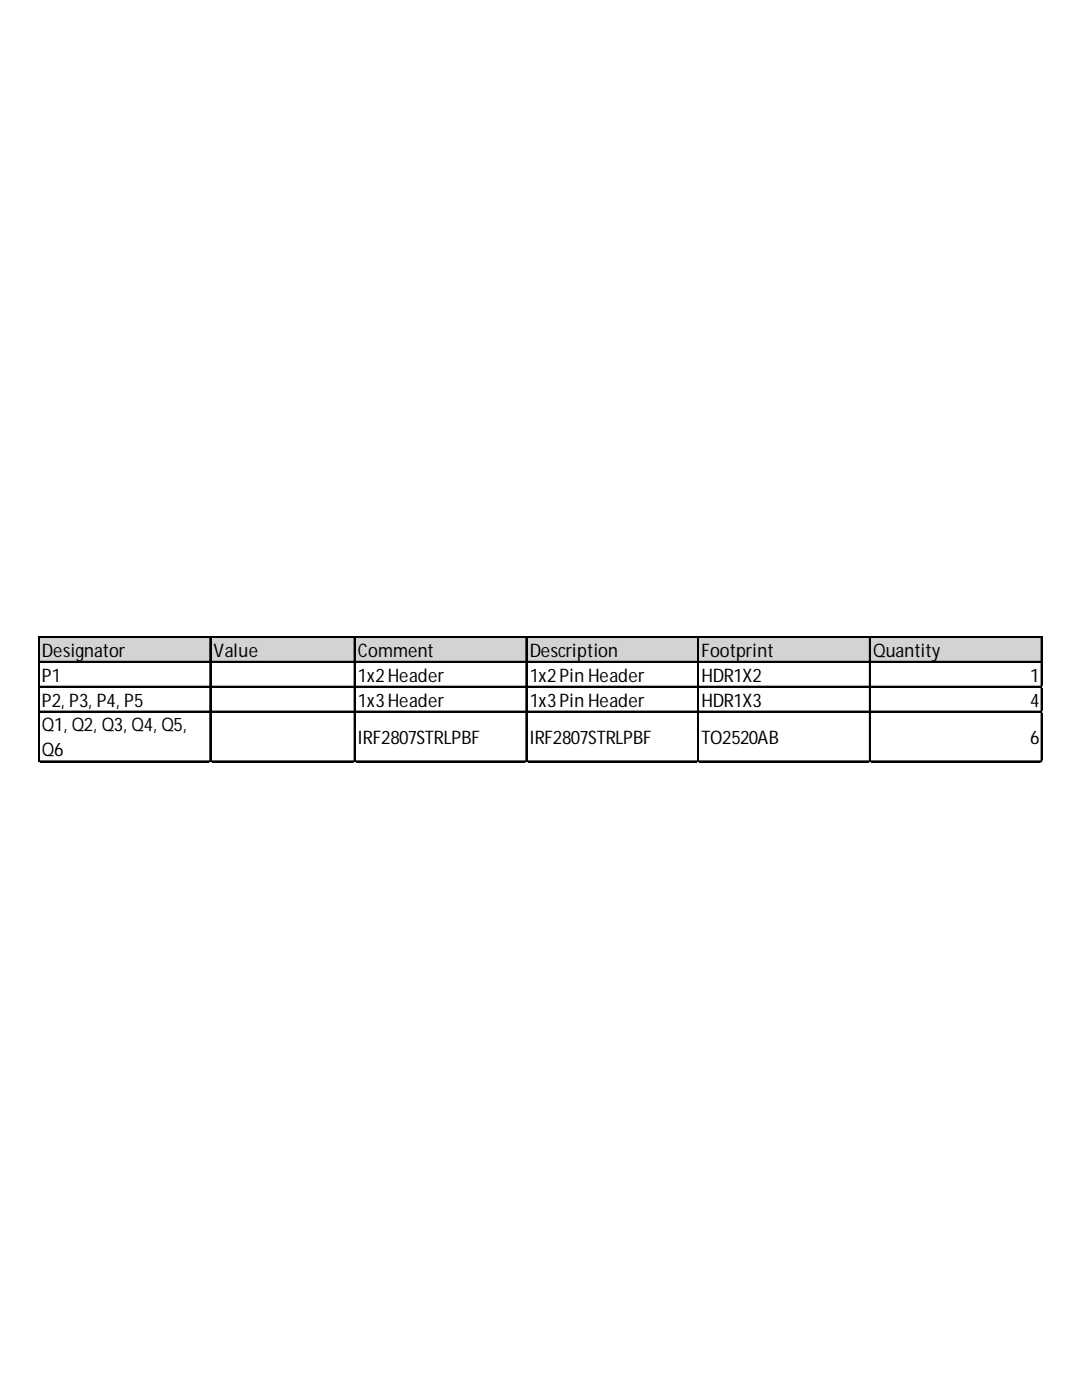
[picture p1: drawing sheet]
<svg xmlns="http://www.w3.org/2000/svg" width="216mm" height="279mm" viewBox="0 0 216 279" stroke-linecap="round" stroke-linejoin="round" font-family="sans-serif">
<defs><g id="words">
<g font-size="3.7">
<text x="8.4" y="131.1">Designator</text>
<text x="42.6" y="131.1">Value</text>
<text x="71.4" y="131.1">Comment</text>
<text x="105.7" y="131.1">Description</text>
<text x="140" y="131.1">Footprint</text>
<text x="174.2" y="131.1">Quantity</text>
<text x="8.4" y="136">P1</text>
<text x="71.4" y="136">1x2Header</text>
<text x="105.7" y="136">1x2Pin Header</text>
<text x="140" y="136">HDR1X2</text>
<text x="205.5" y="136">1</text>
<text x="8.4" y="141">P2, P3, P4, P5</text>
<text x="71.4" y="141">1x3Header</text>
<text x="105.7" y="141">1x3Pin Header</text>
<text x="140" y="141">HDR1X3</text>
<text x="205.5" y="141">4</text>
<text x="8.4" y="146">Q1, Q2, Q3, Q4, Q5,</text>
<text x="71.4" y="148.5">IRF2807STRLPBF</text>
<text x="105.7" y="148.5">IRF2807STRLPBF</text>
<text x="140" y="148.5">TO2520AB</text>
<text x="205.5" y="148.5">6</text>
<text x="8.4" y="151">Q6</text>
</g>
</g></defs>
<path d="M7.8 127.2h200.3v5h-200.3z" fill="#d3d3d3"/>
<g fill="none" stroke="#000" stroke-width=".25">
<path d="M7.6 127v25.1M7.7 127v25.1M7.9 127h200.1M7.9 127.2h200.1M7.9 132h200.1M7.9 132.1h200.1M7.9 137h200.1M7.9 137.1h200.1M41.9 127.3v24.8M42 127.3v24.8M70.7 127.3v24.8M70.8 127.3v24.8"/>
<path d="M105 127.3v24.8M105.1 127.3v24.8M139.2 127.3v24.8M139.3 127.3v24.8M173.5 127.3v24.8M173.6 127.3v24.8M207.8 127.3v24.8M207.9 127.3v24.8M7.9 141.9h200.1M7.9 142.1h200.1M7.9 151.9h200.1M7.9 152h200.1"/>
</g>
<path d="M7.6 152.1v.1" fill="none" stroke="#d4d4d4" stroke-width=".25"/>
<path d="M7.6 152.1l.3 .1z" fill="#d4d4d4"/>
<path d="M41.9 152.1v.1" fill="none" stroke="#d4d4d4" stroke-width=".25"/>
<path d="M41.9 152.1l.2 .1z" fill="#d4d4d4"/>
<path d="M70.7 152.1v.1" fill="none" stroke="#d4d4d4" stroke-width=".25"/>
<path d="M70.7 152.1l.2 .1z" fill="#d4d4d4"/>
<path d="M105 152.1v.1" fill="none" stroke="#d4d4d4" stroke-width=".25"/>
<path d="M105 152.1l.2 .1z" fill="#d4d4d4"/>
<path d="M139.2 152.1v.1" fill="none" stroke="#d4d4d4" stroke-width=".25"/>
<path d="M139.2 152.1l.3 .1z" fill="#d4d4d4"/>
<path d="M173.5 152.1v.1" fill="none" stroke="#d4d4d4" stroke-width=".25"/>
<path d="M173.5 152.1l.2 .1z" fill="#d4d4d4"/>
<path d="M207.8 152.1v.1" fill="none" stroke="#d4d4d4" stroke-width=".25"/>
<path d="M207.8 152.1l.2 .1z" fill="#d4d4d4"/>
<path d="M208 137h.1" fill="none" stroke="#d4d4d4" stroke-width=".25"/>
<path d="M208 137l.1 .2z" fill="#d4d4d4"/>
<path d="M208 141.9h.1" fill="none" stroke="#d4d4d4" stroke-width=".25"/>
<path d="M208 141.9l.1 .3z" fill="#d4d4d4"/>
<path d="M208 151.9h.1" fill="none" stroke="#d4d4d4" stroke-width=".25"/>
<path d="M208 151.9l.1 .2z" fill="#d4d4d4"/>
<use href="#words"/>
</svg>
